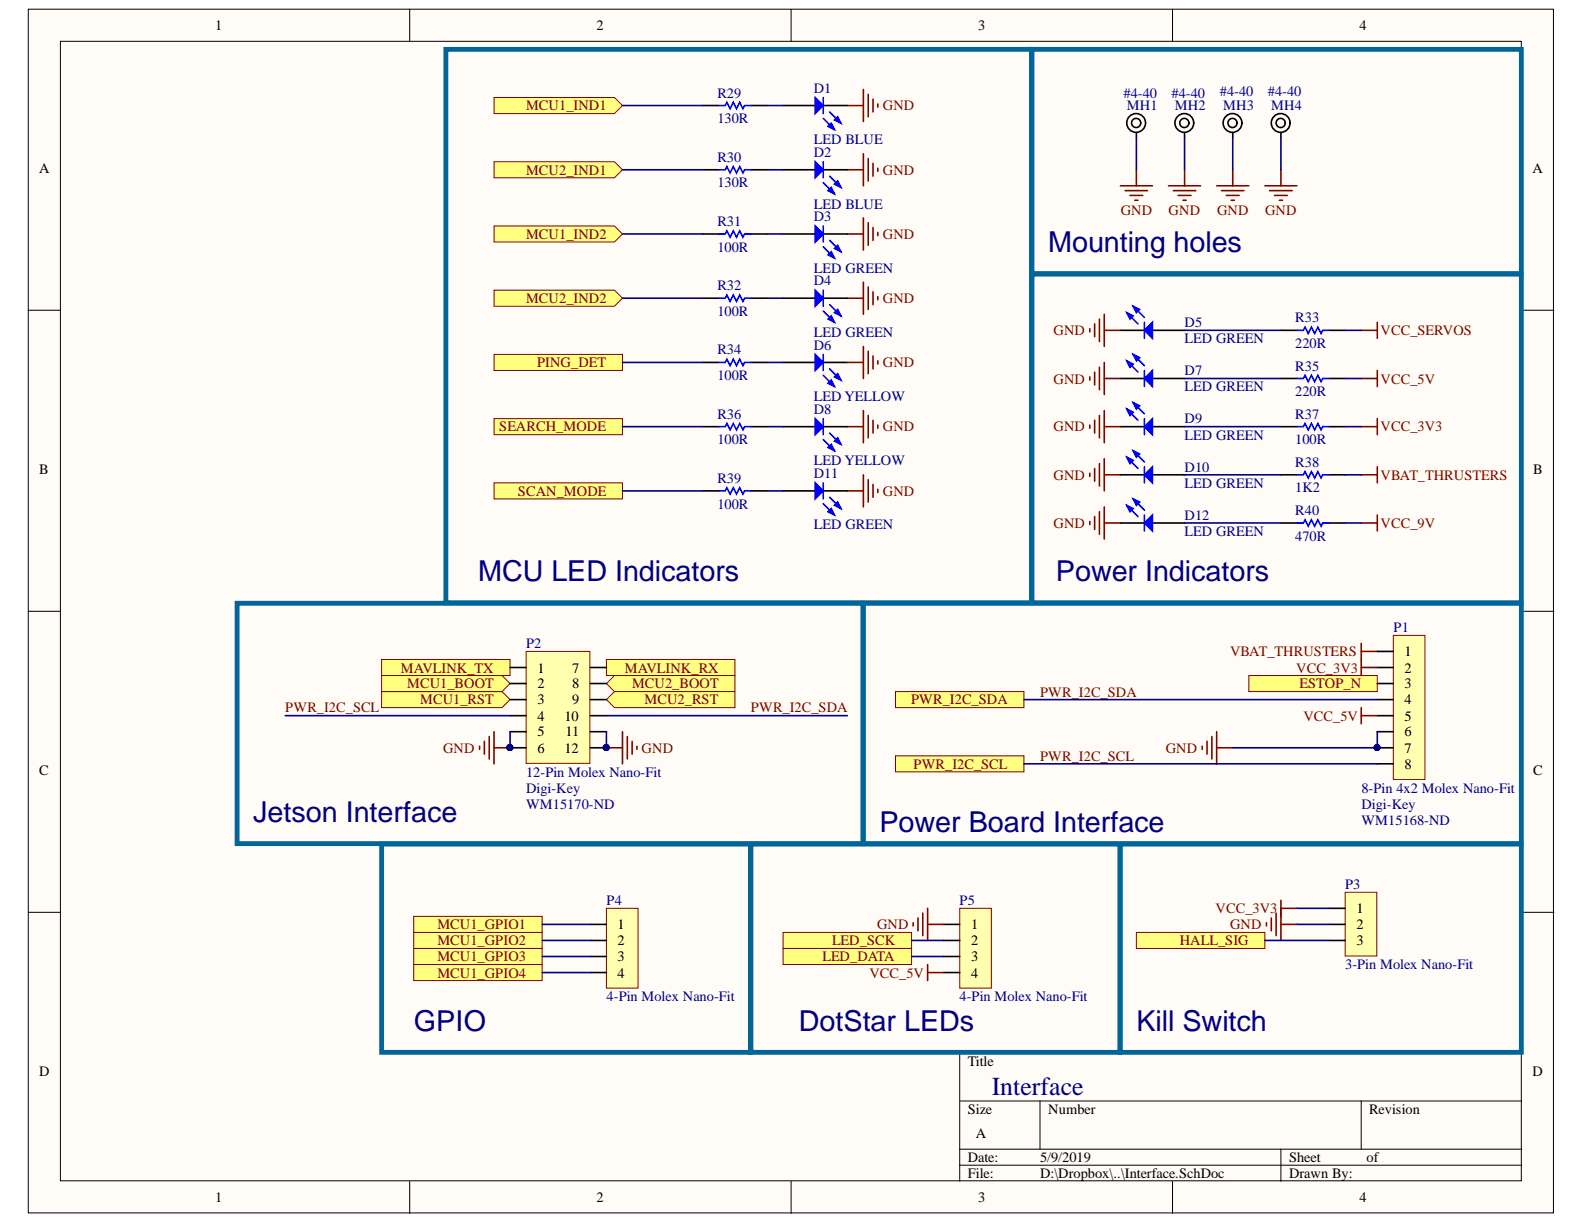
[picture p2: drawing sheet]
<svg xmlns="http://www.w3.org/2000/svg" width="279mm" height="216mm" viewBox="0 0 279 216" stroke-linecap="round" stroke-linejoin="round" font-family="sans-serif">
<defs><g id="words">
<g font-size="5.1" fill="#000080">
<text x="184.9" y="44.5">Mounting holes</text>
<text x="84.3" y="102.5">MCU LED Indicators</text>
<text x="186.3" y="102.5">Power Indicators</text>
<text x="44.7" y="145">Jetson Interface</text>
<text x="155.1" y="146.7">Power Board Interface</text>
<text x="73" y="181.8">GPIO</text>
<text x="140.9" y="181.8">DotStar LEDs</text>
<text x="200.5" y="181.8">Kill Switch</text>
</g>
<text font-size="4.6" fill="#000080" x="174.9" y="193.2">Interface</text>
<g font-size="2.5">
<text x="38" y="5.3">1</text>
<text x="105.2" y="5.3">2</text>
<text x="172.6" y="5.3">3</text>
<text x="239.8" y="5.3">4</text>
<text x="6.9" y="30.4">A</text>
<text x="270.3" y="30.4">A</text>
<text x="6.9" y="83.5">B</text>
<text x="270.4" y="83.5">B</text>
<text x="94.8" y="118.6">1</text>
<text x="100.9" y="118.6">7</text>
<text x="247.8" y="115.8">1</text>
<text x="247.8" y="118.6">2</text>
<text x="94.8" y="121.4">2</text>
<text x="94.8" y="124.2">3</text>
<text x="100.9" y="121.4">8</text>
<text x="100.9" y="124.2">9</text>
<text x="247.8" y="121.4">3</text>
<text x="247.8" y="124.2">4</text>
<text x="94.8" y="127.1">4</text>
<text x="94.8" y="129.9">5</text>
<text x="99.6" y="127.1">10</text>
<text x="99.7" y="129.9">11</text>
<text x="247.8" y="127.1">5</text>
<text x="247.8" y="129.9">6</text>
<text x="6.9" y="136.7">C</text>
<text x="94.8" y="132.8">6</text>
<text x="99.6" y="132.8">12</text>
<text x="247.8" y="132.8">7</text>
<text x="247.8" y="135.6">8</text>
<text x="270.4" y="136.7">C</text>
<text x="239.3" y="161.1">1</text>
<text x="108.9" y="163.9">1</text>
<text x="108.9" y="166.8">2</text>
<text x="171.3" y="163.9">1</text>
<text x="171.3" y="166.8">2</text>
<text x="239.3" y="163.9">2</text>
<text x="239.3" y="166.8">3</text>
<text x="108.9" y="169.5">3</text>
<text x="108.9" y="172.4">4</text>
<text x="171.3" y="169.5">3</text>
<text x="171.3" y="172.4">4</text>
<text x="6.9" y="189.8">D</text>
<text x="170.7" y="188">Title</text>
<text x="270.3" y="189.8">D</text>
<text x="170.7" y="196.5">Size</text>
<text x="184.9" y="196.5">Number</text>
<text x="241.5" y="196.5">Revision</text>
<text x="172.1" y="200.8">A</text>
<text x="170.7" y="205">Date:</text>
<text x="170.7" y="207.8">File:</text>
<text x="183.5" y="205">5/9/2019</text>
<text x="183.5" y="207.8">D:\Dropbox\..\Interface.SchDoc</text>
<text x="227.4" y="205">Sheet</text>
<text x="227.4" y="207.8">Drawn By:</text>
<text x="241.1" y="205">of</text>
<text x="38" y="212.1">1</text>
<text x="105.2" y="212.1">2</text>
<text x="172.6" y="212.1">3</text>
<text x="239.8" y="212.1">4</text>
</g>
<g font-size="2.5" fill="#000080">
<text x="126.5" y="17.3">R29</text>
<text x="143.5" y="16.3">D1</text>
<text x="198.2" y="17.3">#4-40</text>
<text x="206.6" y="17.3">#4-40</text>
<text x="215.2" y="16.9">#4-40</text>
<text x="223.6" y="16.9">#4-40</text>
<text x="126.5" y="21.7">130R</text>
<text x="198.8" y="19.5">MH1</text>
<text x="207.2" y="19.5">MH2</text>
<text x="215.8" y="19.5">MH3</text>
<text x="224.2" y="19.5">MH4</text>
<text x="126.5" y="28.6">R30</text>
<text x="143.5" y="25.5">LED BLUE</text>
<text x="143.5" y="27.7">D2</text>
<text x="126.5" y="33.1">130R</text>
<text x="126.5" y="39.8">R31</text>
<text x="143.5" y="36.8">LED BLUE</text>
<text x="143.5" y="39">D3</text>
<text x="126.5" y="44.4">100R</text>
<text x="126.5" y="51.2">R32</text>
<text x="143.5" y="48.1">LED GREEN</text>
<text x="143.5" y="50.3">D4</text>
<text x="126.5" y="55.7">100R</text>
<text x="143.5" y="59.4">LED GREEN</text>
<text x="208.9" y="57.7">D5</text>
<text x="228.5" y="56.8">R33</text>
<text x="126.5" y="62.5">R34</text>
<text x="143.5" y="61.6">D6</text>
<text x="208.9" y="60.5">LED GREEN</text>
<text x="228.5" y="65.4">R35</text>
<text x="228.5" y="61.4">220R</text>
<text x="126.5" y="67.1">100R</text>
<text x="143.5" y="70.8">LED YELLOW</text>
<text x="208.9" y="66.2">D7</text>
<text x="208.9" y="69">LED GREEN</text>
<text x="228.5" y="69.9">220R</text>
<text x="126.5" y="73.8">R36</text>
<text x="143.5" y="73">D8</text>
<text x="208.9" y="74.7">D9</text>
<text x="208.9" y="77.5">LED GREEN</text>
<text x="228.5" y="73.8">R37</text>
<text x="126.5" y="78.4">100R</text>
<text x="143.5" y="82">LED YELLOW</text>
<text x="208.9" y="83.2">D10</text>
<text x="228.5" y="78.4">100R</text>
<text x="228.5" y="82.4">R38</text>
<text x="126.5" y="85.2">R39</text>
<text x="126.5" y="89.7">100R</text>
<text x="143.5" y="84.3">D11</text>
<text x="208.9" y="86">LED GREEN</text>
<text x="228.5" y="86.8">1K2</text>
<text x="143.5" y="93.4">LED GREEN</text>
<text x="208.9" y="91.7">D12</text>
<text x="208.9" y="94.5">LED GREEN</text>
<text x="228.5" y="90.8">R40</text>
<text x="228.5" y="95.4">470R</text>
<text x="245.8" y="111.5">P1</text>
<text x="92.8" y="114.3">P2</text>
<text x="92.8" y="137">12-Pin Molex Nano-Fit</text>
<text x="92.8" y="139.9">Digi-Key</text>
<text x="92.8" y="142.7">WM15170-ND</text>
<text x="240.1" y="142.7">Digi-Key</text>
<text x="240.1" y="139.9">8-Pin 4x2 Molex Nano-Fit</text>
<text x="240.1" y="145.5">WM15168-ND</text>
<text x="107" y="159.7">P4</text>
<text x="169.3" y="159.7">P5</text>
<text x="237.3" y="156.9">P3</text>
<text x="237.3" y="171">3-Pin Molex Nano-Fit</text>
<text x="107" y="176.7">4-Pin Molex Nano-Fit</text>
<text x="169.3" y="176.7">4-Pin Molex Nano-Fit</text>
</g>
<g font-size="2.5" fill="#800000">
<text x="92.8" y="19.5">MCU1_IND1</text>
<text x="155.7" y="19.5">GND</text>
<text x="92.8" y="30.8">MCU2_IND1</text>
<text x="155.7" y="30.8">GND</text>
<text x="197.7" y="37.9">GND</text>
<text x="206.1" y="37.9">GND</text>
<text x="214.7" y="37.9">GND</text>
<text x="223.1" y="37.9">GND</text>
<text x="92.8" y="42.1">MCU1_IND2</text>
<text x="155.7" y="42.1">GND</text>
<text x="92.8" y="53.4">MCU2_IND2</text>
<text x="155.7" y="53.4">GND</text>
<text x="185.8" y="59.1">GND</text>
<text x="243.5" y="59.1">VCC_SERVOS</text>
<text x="94.7" y="64.8">PING_DET</text>
<text x="155.7" y="64.8">GND</text>
<text x="185.8" y="67.7">GND</text>
<text x="243.5" y="67.7">VCC_5V</text>
<text x="88.1" y="76.1">SEARCH_MODE</text>
<text x="155.7" y="76.1">GND</text>
<text x="185.8" y="76.1">GND</text>
<text x="243.5" y="76.1">VCC_3V3</text>
<text x="91.4" y="87.4">SCAN_MODE</text>
<text x="155.7" y="87.4">GND</text>
<text x="185.8" y="84.6">GND</text>
<text x="243.5" y="84.6">VBAT_THRUSTERS</text>
<text x="185.8" y="93.1">GND</text>
<text x="243.5" y="93.1">VCC_9V</text>
<text x="70.7" y="118.6">MAVLINK_TX</text>
<text x="110.2" y="118.6">MAVLINK_RX</text>
<text x="217" y="115.8">VBAT_THRUSTERS</text>
<text x="228.6" y="118.6">VCC_3V3</text>
<text x="50.3" y="125.7">PWR_I2C_SCL</text>
<text x="71.8" y="121.4">MCU1_BOOT</text>
<text x="74.1" y="124.2">MCU1_RST</text>
<text x="111.5" y="121.4">MCU2_BOOT</text>
<text x="113.7" y="124.2">MCU2_RST</text>
<text x="132.5" y="125.7">PWR_I2C_SDA</text>
<text x="160.7" y="124.2">PWR_I2C_SDA</text>
<text x="183.5" y="122.9">PWR_I2C_SDA</text>
<text x="229.2" y="121.4">ESTOP_N</text>
<text x="229.9" y="127.1">VCC_5V</text>
<text x="78.2" y="132.8">GND</text>
<text x="113.2" y="132.8">GND</text>
<text x="161.1" y="135.6">PWR_I2C_SCL</text>
<text x="183.5" y="134.2">PWR_I2C_SCL</text>
<text x="205.6" y="132.8">GND</text>
<text x="214.4" y="161.1">VCC_3V3</text>
<text x="77.1" y="166.8">MCU1_GPIO2</text>
<text x="77.1" y="163.9">MCU1_GPIO1</text>
<text x="146.8" y="166.8">LED_SCK</text>
<text x="154.7" y="163.9">GND</text>
<text x="208.1" y="166.8">HALL_SIG</text>
<text x="217" y="163.9">GND</text>
<text x="77.1" y="169.5">MCU1_GPIO3</text>
<text x="77.1" y="172.4">MCU1_GPIO4</text>
<text x="145.1" y="169.5">LED_DATA</text>
<text x="153.4" y="172.4">VCC_5V</text>
</g>
</g></defs>
<g fill="#fffcf8" stroke="#000" stroke-width=".18">
<path d="M5 1.6h269v212.3h-269z"/>
<path d="M10.7 7.3h257.6v201h-257.6z"/>
</g>
<g fill="none" stroke="#000" stroke-width=".18">
<path d="M72.3 1.6v5.7M139.5 1.6v5.7M206.8 1.6v5.7M5 54.7h5.7M268.4 54.7h5.7M5 107.8h5.7M268.4 107.8h5.7M5 160.9h5.7M268.4 160.9h5.7M169.3 194.2h99.1M183.4 194.2v8.5M240.1 194.2v8.5"/>
<path d="M268.4 185.7h-99.1v22.7M72.3 208.4v5.6M139.5 208.4v5.6M169.3 202.7h99.1M169.3 205.5h99.1M206.8 208.4v5.6M225.9 202.7v5.7"/>
</g>
<path d="M78.6 8.7h103.3v97.6h-103.3zM182 8.7h86.3v39.6h-86.3z" fill="none" stroke="#069" stroke-width=".85"/>
<g fill="#fffcf8" stroke="#000" stroke-width=".28">
<circle cx="200.4" cy="21.7" r="1.66"/>
<circle cx="200.4" cy="21.7" r=".81"/>
</g>
<path d="M200.4 23.4v.9" fill="none" stroke="#000" stroke-width=".28"/>
<g fill="#fffcf8" stroke="#000" stroke-width=".28">
<circle cx="208.9" cy="21.7" r="1.66"/>
<circle cx="208.9" cy="21.7" r=".81"/>
</g>
<path d="M208.9 23.4v.9" fill="none" stroke="#000" stroke-width=".28"/>
<g fill="#fffcf8" stroke="#000" stroke-width=".28">
<circle cx="217.4" cy="21.7" r="1.66"/>
<circle cx="217.4" cy="21.7" r=".81"/>
</g>
<path d="M217.4 23.4v.9" fill="none" stroke="#000" stroke-width=".28"/>
<g fill="#fffcf8" stroke="#000" stroke-width=".28">
<circle cx="225.9" cy="21.7" r="1.66"/>
<circle cx="225.9" cy="21.7" r=".81"/>
</g>
<path d="M138.1 18.6h11.4M225.9 23.4v.9" fill="none" stroke="#000" stroke-width=".28"/>
<g fill="none" stroke="#800000" stroke-width=".28">
<path d="M149.5 18.6h2.8M152.3 15.8v5.6M153.1 16.6v4M154 17.5v2.2M154.8 18.3v.6M197.6 32.8h5.7M198.5 33.6h3.9M199.3 34.5h2.3M200.2 35.3h.5M200.4 29.9v2.9M206.1 32.8h5.7M207 33.6h3.9"/>
<path d="M207.8 34.5h2.3M208.7 35.3h.5M208.9 29.9v2.9M214.6 32.8h5.7M215.5 33.6h3.9M216.3 34.5h2.3M217.2 35.3h.5M217.4 29.9v2.9M223.1 32.8h5.7M224 33.6h3.9M224.8 34.5h2.3M225.7 35.3h.5"/>
<path d="M225.9 29.9v2.9"/>
</g>
<path d="M143.8 17.2l1.4 1.4-1.4 1.4z" fill="#00f"/>
<path d="M143.8 17.2l1.4 1.4-1.4 1.4zM145.2 17.2v2.8M146.3 19.7l2 2" fill="none" stroke="#00f" stroke-width=".28"/>
<path d="M147.2 21.2l.6-.6 .5 1.1z" fill="#00f"/>
<path d="M145.2 20.9l2 2M147.2 21.2l.6-.6 .5 1.1z" fill="none" stroke="#00f" stroke-width=".28"/>
<path d="M146.1 22.3l.5-.6 .6 1.2z" fill="#00f"/>
<path d="M126.8 18.6h1.1l.3-.6 .6 1.2 .5-1.2 .6 1.2 .6-1.2 .5 1.2 .3-.6h1.2M146.1 22.3l.5-.6 .6 1.2z" fill="none" stroke="#00f" stroke-width=".28"/>
<path d="M124 18.6h2.8M132.5 18.6h2.8M138.1 29.9h11.4" fill="none" stroke="#000" stroke-width=".28"/>
<path d="M149.5 29.9h2.8M152.3 27.1v5.7M153.1 28v3.9M154 28.8v2.3M154.8 29.7v.5" fill="none" stroke="#800000" stroke-width=".28"/>
<path d="M143.8 28.5l1.4 1.4-1.4 1.5z" fill="#00f"/>
<path d="M143.8 28.5l1.4 1.4-1.4 1.5zM145.2 28.5v2.9M146.3 31.1l2 2" fill="none" stroke="#00f" stroke-width=".28"/>
<path d="M147.2 32.5l.6-.6 .5 1.2z" fill="#00f"/>
<path d="M145.2 32.2l2 2M147.2 32.5l.6-.6 .5 1.2z" fill="none" stroke="#00f" stroke-width=".28"/>
<path d="M146.1 33.6l.5-.5 .6 1.1z" fill="#00f"/>
<path d="M126.8 29.9h1.1l.3-.5 .6 1.1 .5-1.1 .6 1.1 .6-1.1 .5 1.1 .3-.6h1.2M146.1 33.6l.5-.5 .6 1.1z" fill="none" stroke="#00f" stroke-width=".28"/>
<path d="M124 29.9h2.8M132.5 29.9h2.8" fill="none" stroke="#000" stroke-width=".28"/>
<path d="M237.3 157.4h5.6v11.2h-5.6z" fill="#ffffb0" stroke="#800000" stroke-width=".18"/>
<path d="M234.4 160.2h2.9M234.4 163.1h2.9M234.4 165.9h2.9" fill="none" stroke="#000" stroke-width=".28"/>
<g fill="#ffff80" stroke="#800000" stroke-width=".18">
<path d="M220.3 119.2h22.6v2.8h-22.6z" fill-rule="evenodd"/>
<path d="M73 164.5h22.6v2.8h-22.6z" fill-rule="evenodd"/>
<path d="M138.1 164.5h22.7v2.8h-22.7z" fill-rule="evenodd"/>
<path d="M73 167.3h22.6v2.8h-22.6z" fill-rule="evenodd"/>
<path d="M107 120.6l1.4-1.4h21.2v2.8h-21.2z" fill-rule="evenodd"/>
<path d="M87.1 51.2h21.3l1.4 1.4-1.4 1.4h-21.3z" fill-rule="evenodd"/>
<path d="M87.1 73.8h22.7v2.9h-22.7z" fill-rule="evenodd"/>
<path d="M67.3 122h21.3l1.4 1.4-1.4 1.4h-21.3z" fill-rule="evenodd"/>
<path d="M73 170.1h22.6v2.9h-22.6z" fill-rule="evenodd"/>
<path d="M87.1 85.2h22.7v2.8h-22.7z" fill-rule="evenodd"/>
<path d="M87.1 28.5h21.3l1.4 1.4-1.4 1.5h-21.3z" fill-rule="evenodd"/>
<path d="M87.1 62.5h22.7v2.8h-22.7z" fill-rule="evenodd"/>
<path d="M107 116.3h22.6v2.9h-22.6z" fill-rule="evenodd"/>
<path d="M200.4 164.5h22.7v2.8h-22.7z" fill-rule="evenodd"/>
<path d="M73 161.6h22.6v2.9h-22.6z" fill-rule="evenodd"/>
<path d="M107 123.4l1.4-1.4h21.2v2.8h-21.2z" fill-rule="evenodd"/>
<path d="M87.1 17.2h21.3l1.4 1.4-1.4 1.4h-21.3z" fill-rule="evenodd"/>
<path d="M67.3 119.2h21.3l1.4 1.4-1.4 1.4h-21.3z" fill-rule="evenodd"/>
<path d="M87.1 39.9h21.3l1.4 1.4-1.4 1.4h-21.3z" fill-rule="evenodd"/>
<path d="M158 122h22.6v2.8h-22.6z" fill-rule="evenodd"/>
<path d="M67.3 116.3h22.7v2.9h-22.7z" fill-rule="evenodd"/>
<path d="M138.1 167.3h22.7v2.8h-22.7z" fill-rule="evenodd"/>
<path d="M158 133.3h22.6v2.8h-22.6z" fill-rule="evenodd"/>
</g>
<path d="M152.3 38.4v5.7M153.1 39.3v4M149.5 41.3h2.8M154 40.1v2.3M154.8 41v.6" fill="none" stroke="#800000" stroke-width=".28"/>
<path d="M138.1 41.3h11.4" fill="none" stroke="#000" stroke-width=".28"/>
<path d="M143.8 39.9l1.4 1.4-1.4 1.4z" fill="#00f"/>
<path d="M143.8 39.9l1.4 1.4-1.4 1.4zM145.2 39.9v2.8M146.3 42.4l2 2" fill="none" stroke="#00f" stroke-width=".28"/>
<path d="M147.2 43.8l.6-.5 .5 1.1z" fill="#00f"/>
<path d="M145.2 43.5l2 2M147.2 43.8l.6-.5 .5 1.1z" fill="none" stroke="#00f" stroke-width=".28"/>
<path d="M146.1 45l.5-.6 .6 1.1z" fill="#00f"/>
<path d="M126.8 41.3h1.1l.3-.6 .6 1.1 .5-1.1 .6 1.1 .6-1.1 .5 1.1 .3-.5h1.2M146.1 45l.5-.6 .6 1.1z" fill="none" stroke="#00f" stroke-width=".28"/>
<path d="M124 41.3h2.8M132.5 41.3h2.8M138.1 52.6h11.4" fill="none" stroke="#000" stroke-width=".28"/>
<path d="M149.5 52.6h2.8M152.3 49.8v5.6M153.1 50.6v4M154 51.5v2.2M154.8 52.3v.6" fill="none" stroke="#800000" stroke-width=".28"/>
<path d="M143.8 51.2l1.4 1.4-1.4 1.4z" fill="#00f"/>
<path d="M143.8 51.2l1.4 1.4-1.4 1.4zM145.2 51.2v2.8M146.3 53.7l2 2" fill="none" stroke="#00f" stroke-width=".28"/>
<path d="M147.2 55.2l.6-.6 .5 1.1z" fill="#00f"/>
<path d="M145.2 54.9l2 1.9M147.2 55.2l.6-.6 .5 1.1z" fill="none" stroke="#00f" stroke-width=".28"/>
<path d="M146.1 56.3l.5-.6 .6 1.1z" fill="#00f"/>
<path d="M126.8 52.6h1.1l.3-.6 .6 1.2 .5-1.2 .6 1.2 .6-1.2 .5 1.2 .3-.6h1.2M146.1 56.3l.5-.6 .6 1.1zM126.8 75.3h1.1l.3-.6 .6 1.1 .5-1.1 .6 1.1 .6-1.1 .5 1.1 .3-.5h1.2" fill="none" stroke="#00f" stroke-width=".28"/>
<path d="M124 52.6h2.8M132.5 52.6h2.8M124 75.3h2.8M132.5 75.3h2.8M197.6 66.8h11.3" fill="none" stroke="#000" stroke-width=".28"/>
<path d="M149.5 75.3h2.8M152.3 72.4v5.7M153.1 73.3v3.9M154 74.1v2.3M154.8 75v.5" fill="none" stroke="#800000" stroke-width=".28"/>
<path d="M201.9 66.8l1.4-1.5v2.9z" fill="#00f"/>
<path d="M198.7 63.6l2 2M201.9 66.8l1.4-1.5v2.9zM201.9 65.3v2.9" fill="none" stroke="#00f" stroke-width=".28"/>
<path d="M198.7 63.6l1.2 .6-.6 .6z" fill="#00f"/>
<path d="M198.7 63.6l1.2 .6-.6 .6zM199.9 62.5l2 2" fill="none" stroke="#00f" stroke-width=".28"/>
<path d="M199.9 62.5l1.1 .6-.6 .5z" fill="#00f"/>
<path d="M199.9 62.5l1.1 .6-.6 .5zM228.8 66.8h1.1l.3-.6 .6 1.1 .5-1.1 .6 1.1 .6-1.1 .5 1.1 .3-.5h1.1" fill="none" stroke="#00f" stroke-width=".28"/>
<path d="M192.2 66.5v.5M193.1 65.6v2.3M193.9 64.8v3.9M194.8 63.9v5.7M194.8 66.8h2.8M240.1 66.8h2.8M242.9 65.3v2.9" fill="none" stroke="#800000" stroke-width=".28"/>
<path d="M197.6 75.3h11.3M225.9 66.8h2.9M234.4 66.8h2.9" fill="none" stroke="#000" stroke-width=".28"/>
<path d="M201.9 75.3l1.4-1.5v2.9z" fill="#00f"/>
<path d="M198.7 72.1l2 2M201.9 75.3l1.4-1.5v2.9zM201.9 73.8v2.9" fill="none" stroke="#00f" stroke-width=".28"/>
<path d="M198.7 72.1l1.2 .6-.6 .6z" fill="#00f"/>
<path d="M198.7 72.1l1.2 .6-.6 .6zM199.9 71l2 2" fill="none" stroke="#00f" stroke-width=".28"/>
<path d="M199.9 71l1.1 .6-.6 .5z" fill="#00f"/>
<path d="M199.9 71l1.1 .6-.6 .5zM228.8 75.3h1.1l.3-.6 .6 1.1 .5-1.1 .6 1.1 .6-1.1 .5 1.1 .3-.5h1.1" fill="none" stroke="#00f" stroke-width=".28"/>
<path d="M197.6 58.3h11.3M225.9 75.3h2.9M234.4 75.3h2.9" fill="none" stroke="#000" stroke-width=".28"/>
<path d="M192.2 75v.5M193.1 74.1v2.3M193.9 73.3v3.9M194.8 75.3h2.8M194.8 72.4v5.7M240.1 75.3h2.8M242.9 73.8v2.9" fill="none" stroke="#800000" stroke-width=".28"/>
<path d="M201.9 58.3l1.4-1.5v2.9z" fill="#00f"/>
<path d="M198.7 55.2l2 1.9M201.9 58.3l1.4-1.5v2.9zM201.9 56.8v2.9" fill="none" stroke="#00f" stroke-width=".28"/>
<path d="M198.7 55.2l1.2 .5-.6 .6z" fill="#00f"/>
<path d="M198.7 55.2l1.2 .5-.6 .6zM199.9 54l2 2" fill="none" stroke="#00f" stroke-width=".28"/>
<path d="M199.9 54l1.1 .6-.6 .6z" fill="#00f"/>
<path d="M199.9 54l1.1 .6-.6 .6zM228.8 58.3h1.1l.3-.6 .6 1.1 .5-1.1 .6 1.1 .6-1.1 .5 1.1 .3-.5h1.1M228.8 83.8h1.1l.3-.6 .6 1.1 .5-1.1 .6 1.1 .6-1.1 .5 1.1 .3-.5h1.1" fill="none" stroke="#00f" stroke-width=".28"/>
<g fill="none" stroke="#800000" stroke-width=".28">
<path d="M192.2 58v.5M193.1 57.1v2.3M193.9 56.3v3.9M194.8 55.4v5.7M194.8 58.3h2.8M240.1 58.3h2.8M242.9 56.8v2.9M192.2 83.5v.5M193.1 82.6v2.3M193.9 81.8v3.9M194.8 80.9v5.7M194.8 83.8h2.8"/>
<path d="M240.1 83.8h2.8M242.9 82.3v2.9"/>
</g>
<path d="M225.9 58.3h2.9M234.4 58.3h2.9M197.6 83.8h11.3M225.9 83.8h2.9M234.4 83.8h2.9" fill="none" stroke="#000" stroke-width=".28"/>
<path d="M201.9 83.8l1.4-1.5v2.9z" fill="#00f"/>
<path d="M198.7 80.6l2 2M201.9 83.8l1.4-1.5v2.9zM201.9 82.3v2.9" fill="none" stroke="#00f" stroke-width=".28"/>
<path d="M198.7 80.6l1.2 .6-.6 .6z" fill="#00f"/>
<path d="M199.9 79.5l2 2M198.7 80.6l1.2 .6-.6 .6z" fill="none" stroke="#00f" stroke-width=".28"/>
<path d="M199.9 79.5l1.1 .6-.6 .5z" fill="#00f"/>
<path d="M199.9 79.5l1.1 .6-.6 .5z" fill="none" stroke="#00f" stroke-width=".28"/>
<path d="M192.2 92v.5M193.1 91.1v2.3M193.9 90.3v3.9M194.8 89.4v5.7M194.8 92.3h2.8" fill="none" stroke="#800000" stroke-width=".28"/>
<path d="M197.6 92.3h11.3" fill="none" stroke="#000" stroke-width=".28"/>
<path d="M201.9 92.3l1.4-1.5v2.9z" fill="#00f"/>
<path d="M198.7 89.1l2 2M201.9 92.3l1.4-1.5v2.9zM201.9 90.8v2.9" fill="none" stroke="#00f" stroke-width=".28"/>
<path d="M198.7 89.1l1.2 .6-.6 .6z" fill="#00f"/>
<path d="M198.7 89.1l1.2 .6-.6 .6zM199.9 88l2 2" fill="none" stroke="#00f" stroke-width=".28"/>
<path d="M199.9 88l1.1 .6-.6 .5z" fill="#00f"/>
<path d="M199.9 88l1.1 .6-.6 .5zM228.8 92.3h1.1l.3-.6 .6 1.1 .5-1.1 .6 1.1 .6-1.1 .5 1.1 .3-.5h1.1" fill="none" stroke="#00f" stroke-width=".28"/>
<path d="M138.1 63.9h11.4M225.9 92.3h2.9M234.4 92.3h2.9" fill="none" stroke="#000" stroke-width=".28"/>
<path d="M240.1 92.3h2.8M242.9 90.8v2.9" fill="none" stroke="#800000" stroke-width=".28"/>
<path d="M182 48.4h86.3v57.9h-86.3z" fill="none" stroke="#069" stroke-width=".85"/>
<path d="M143.8 62.5l1.4 1.4-1.4 1.4z" fill="#00f"/>
<path d="M143.8 62.5l1.4 1.4-1.4 1.4zM145.2 62.5v2.8M146.3 65.1l2 1.9" fill="none" stroke="#00f" stroke-width=".28"/>
<path d="M147.2 66.5l.6-.6 .5 1.1z" fill="#00f"/>
<path d="M145.2 66.2l2 2M147.2 66.5l.6-.6 .5 1.1z" fill="none" stroke="#00f" stroke-width=".28"/>
<path d="M146.1 67.6l.5-.6 .6 1.2z" fill="#00f"/>
<path d="M126.8 63.9h1.1l.3-.5 .6 1.1 .5-1.1 .6 1.1 .6-1.1 .5 1.1 .3-.6h1.2M146.1 67.6l.5-.6 .6 1.2zM126.8 86.6h1.1l.3-.6 .6 1.2 .5-1.2 .6 1.2 .6-1.2 .5 1.2 .3-.6h1.2" fill="none" stroke="#00f" stroke-width=".28"/>
<path d="M149.5 63.9h2.8M152.3 61.1v5.7M153.1 61.9v4M154 62.8v2.3M154.8 63.6v.6M149.5 86.6h2.8M152.3 83.8v5.6M153.1 84.6v4M154 85.5v2.2M154.8 86.3v.6" fill="none" stroke="#800000" stroke-width=".28"/>
<path d="M124 63.9h2.8M132.5 63.9h2.8M124 86.6h2.8M132.5 86.6h2.8M138.1 86.6h11.4" fill="none" stroke="#000" stroke-width=".28"/>
<path d="M143.8 85.2l1.4 1.4-1.4 1.4z" fill="#00f"/>
<path d="M143.8 85.2l1.4 1.4-1.4 1.4zM145.2 85.2v2.8M146.3 87.7l2 2" fill="none" stroke="#00f" stroke-width=".28"/>
<path d="M147.2 89.1l.6-.5 .5 1.1z" fill="#00f"/>
<path d="M145.2 88.9l2 1.9M147.2 89.1l.6-.5 .5 1.1z" fill="none" stroke="#00f" stroke-width=".28"/>
<path d="M146.1 90.3l.5-.6 .6 1.1z" fill="#00f"/>
<path d="M146.1 90.3l.5-.6 .6 1.1z" fill="none" stroke="#00f" stroke-width=".28"/>
<path d="M138.1 75.3h11.4" fill="none" stroke="#000" stroke-width=".28"/>
<path d="M143.8 73.8l1.4 1.5-1.4 1.4z" fill="#00f"/>
<path d="M143.8 73.8l1.4 1.5-1.4 1.4zM145.2 73.8v2.9M146.3 76.4l2 2" fill="none" stroke="#00f" stroke-width=".28"/>
<path d="M147.2 77.8l.6-.6 .5 1.2z" fill="#00f"/>
<path d="M145.2 77.5l2 2M147.2 77.8l.6-.6 .5 1.2z" fill="none" stroke="#00f" stroke-width=".28"/>
<path d="M146.1 78.9l.5-.5 .6 1.1z" fill="#00f"/>
<path d="M146.1 78.9l.5-.5 .6 1.1z" fill="none" stroke="#00f" stroke-width=".28"/>
<path d="M240.1 113.5v2.8M240.1 114.9h2.8" fill="none" stroke="#800000" stroke-width=".28"/>
<path d="M245.8 112.1h5.5v25.4h-5.5z" fill="#ffffb0" stroke="#800000" stroke-width=".18"/>
<path d="M242.9 114.9h2.9M242.9 117.7h2.9M242.9 120.6h2.9M242.9 123.4h2.9M242.9 126.2h2.9M242.9 129.1h2.9M242.9 131.9h2.9M242.9 134.7h2.9" fill="none" stroke="#000" stroke-width=".28"/>
<circle cx="242.9" cy="131.9" r=".52" fill="#000080" stroke="#000080" stroke-width=".18"/>
<path d="M240.1 116.3v2.9M240.1 117.7h2.8M212.1 131.6v.6M212.9 130.8v2.2M213.8 129.9v4M214.6 129.1v5.6M214.6 131.9h2.8M240.1 124.8v2.9M240.1 126.2h2.8" fill="none" stroke="#800000" stroke-width=".28"/>
<path d="M152.3 106.4h116v42.4h-116z" fill="none" stroke="#069" stroke-width=".85"/>
<path d="M92.8 114.9h11.2v19.7h-11.2z" fill="#ffffb0" stroke="#800000" stroke-width=".18"/>
<path d="M90 117.7h2.8M104.1 117.7h2.9M90 120.6h2.8M90 123.4h2.8M90 126.2h2.8M90 129.1h2.8M90 131.9h2.8M104.1 120.6h2.9M104.1 123.4h2.9M104.1 126.2h2.9M104.1 129.1h2.9M104.1 131.9h2.9" fill="none" stroke="#000" stroke-width=".28"/>
<g fill="#000080" stroke="#000080" stroke-width=".18">
<circle cx="89.9" cy="131.9" r=".52"/>
<circle cx="106.9" cy="131.9" r=".52"/>
</g>
<g fill="none" stroke="#800000" stroke-width=".28">
<path d="M84.6 131.6v.6M85.4 130.8v2.2M86.3 129.9v4M87.1 131.9h2.9M87.1 129.1v5.6M107 131.9h2.8M109.8 129.1v5.6M110.6 129.9v4M111.5 130.8v2.2M112.3 131.6v.6M225.9 158.8v7.1M223.4 162.8v.5"/>
<path d="M224.2 161.9v2.3M225.1 161.1v3.9M225.9 160.2h2.9M225.9 163.1h2.9"/>
</g>
<path d="M41.8 106.4h110.4v42.4h-110.4zM197.6 148.9h70.7v36.7h-70.7z" fill="none" stroke="#069" stroke-width=".85"/>
<path d="M169.3 160.2h5.6v14.1h-5.6z" fill="#ffffb0" stroke="#800000" stroke-width=".18"/>
<path d="M166.5 163.1h2.8M166.5 165.9h2.8M166.5 168.7h2.8M166.5 171.5h2.8" fill="none" stroke="#000" stroke-width=".28"/>
<path d="M161.1 162.8v.5M161.9 161.9v2.3M162.8 161.1v3.9M163.6 160.2v5.7M163.6 170.1v2.9M163.6 171.5h2.9M163.6 163.1h2.9" fill="none" stroke="#800000" stroke-width=".28"/>
<path d="M132.5 148.9h65v36.7h-65z" fill="none" stroke="#069" stroke-width=".85"/>
<path d="M107 160.2h5.5v14.1h-5.5z" fill="#ffffb0" stroke="#800000" stroke-width=".18"/>
<path d="M104.1 163.1h2.9M104.1 165.9h2.9M104.1 168.7h2.9M104.1 171.5h2.9" fill="none" stroke="#000" stroke-width=".28"/>
<path d="M67.3 148.9h65.1v36.7h-65.1z" fill="none" stroke="#069" stroke-width=".85"/>
<g fill="none" stroke="#000080" stroke-width=".28">
<path d="M109.8 18.6h14.2M135.3 18.6h2.8M109.8 29.9h14.2M135.3 29.9h2.8M200.4 24.3v5.6M208.9 24.3v5.6M217.4 24.3v5.6M225.9 24.3v5.6M109.8 41.3h14.2M109.8 52.6h14.2M135.3 41.3h2.8M135.3 52.6h2.8"/>
<path d="M208.9 58.3h17M237.3 58.3h2.8M109.8 75.3h14.2M109.8 63.9h14.2M135.3 75.3h2.8M135.3 63.9h2.8M208.9 75.3h17M208.9 66.8h17M237.3 75.3h2.8M237.3 66.8h2.8M109.8 86.6h14.2M135.3 86.6h2.8"/>
<path d="M208.9 83.8h17M208.9 92.3h17M237.3 83.8h2.8M237.3 92.3h2.8M50.3 126.2h39.7M90 129.1v2.8M107 126.2h42.5M107 129.1v2.8M180.6 123.4h62.3M180.6 134.7h62.3M242.9 129.1v2.8h-25.5M95.6 165.9h8.5"/>
<path d="M95.6 163.1h8.5M95.6 168.7h8.5M95.6 171.5h8.5M160.8 165.9h5.7M160.8 168.7h5.7M223.1 165.9h11.3M228.8 163.1h5.6M228.8 160.2h5.6"/>
</g>
<g fill="#000080" stroke="#000080" stroke-width=".18">
<circle cx="242.9" cy="131.9" r=".52"/>
<circle cx="89.9" cy="131.9" r=".52"/>
<circle cx="106.9" cy="131.9" r=".52"/>
</g>
<use href="#words"/>
</svg>
